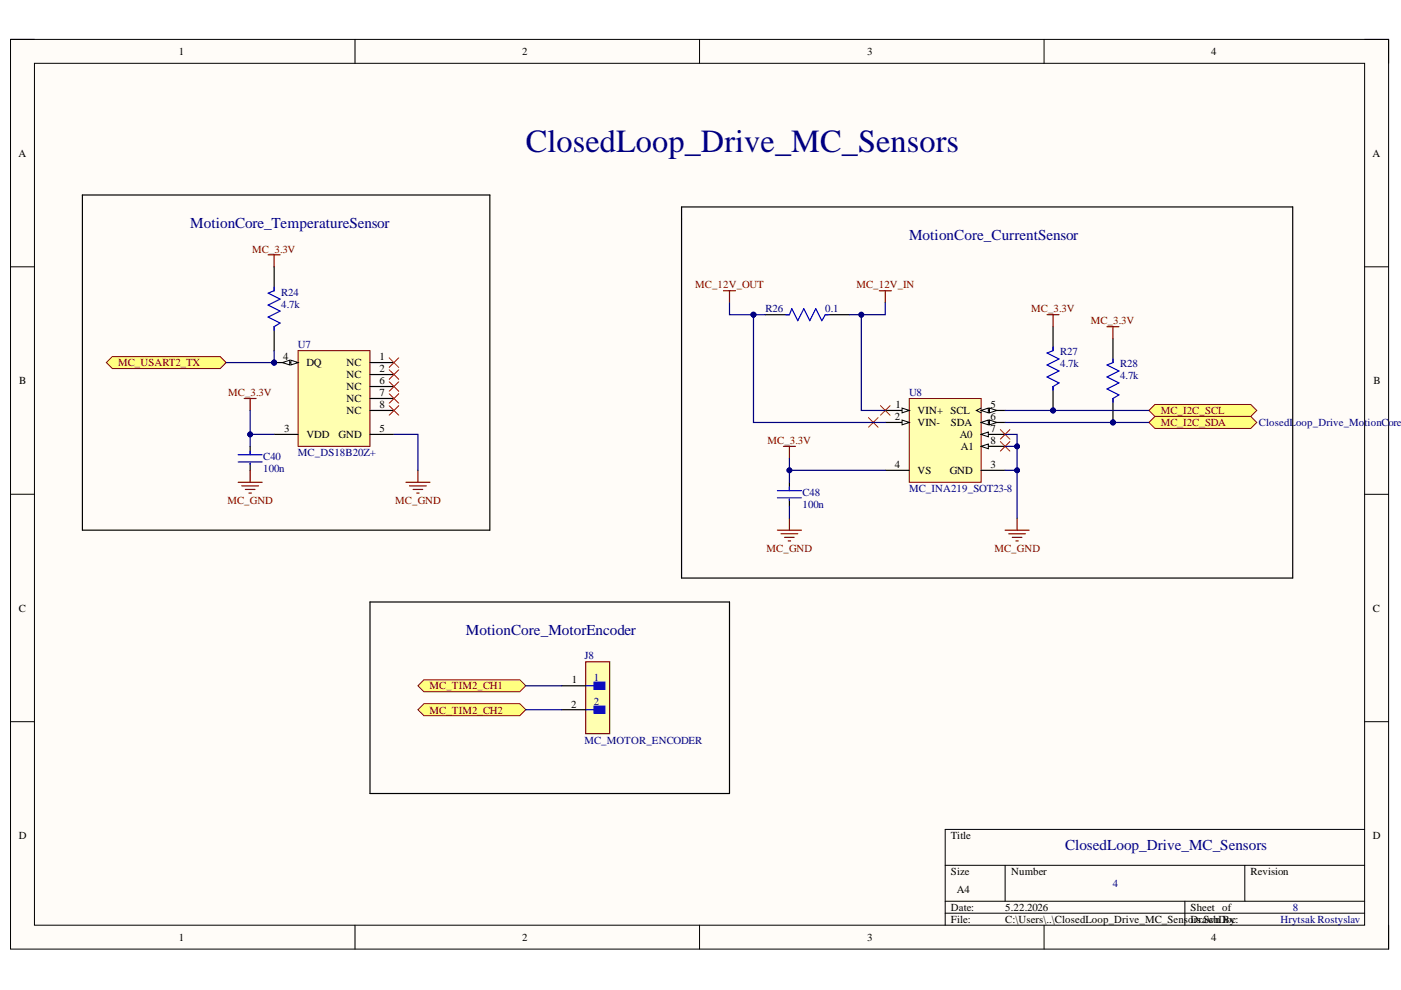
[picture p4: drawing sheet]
<svg xmlns="http://www.w3.org/2000/svg" width="297mm" height="210mm" viewBox="0 0 297 210" stroke-linecap="round" stroke-linejoin="round" font-family="sans-serif">
<defs><g id="words">
<text font-size="6.8" fill="#000080" x="111.5" y="32.3">ClosedLoop_Drive_MC_Sensors</text>
<g font-size="3.2" fill="#000080">
<text x="40.3" y="48.2">MotionCore_TemperatureSensor</text>
<text x="192.7" y="50.9">MotionCore_CurrentSensor</text>
<text x="98.8" y="134.6">MotionCore_MotorEncoder</text>
<text x="225.8" y="180.3">ClosedLoop_Drive_MC_Sensors</text>
</g>
<g font-size="2.3">
<text x="37.9" y="11.7">1</text>
<text x="110.7" y="11.7">2</text>
<text x="183.9" y="11.7">3</text>
<text x="256.8" y="11.7">4</text>
<text x="3.9" y="33.3">A</text>
<text x="291" y="33.3">A</text>
<text x="60" y="76.4">4</text>
<text x="64.9" y="77.6">DQ</text>
<text x="73.5" y="77.6">NC</text>
<text x="80.4" y="76.4">1</text>
<text x="4.1" y="81.4">B</text>
<text x="73.5" y="80.2">NC</text>
<text x="73.5" y="82.7">NC</text>
<text x="80.4" y="78.9">2</text>
<text x="80.4" y="81.4">6</text>
<text x="80.4" y="84">7</text>
<text x="291.2" y="81.4">B</text>
<text x="73.5" y="85.2">NC</text>
<text x="73.5" y="87.8">NC</text>
<text x="80.4" y="86.5">8</text>
<text x="189.7" y="89.1">2</text>
<text x="189.9" y="86.5">1</text>
<text x="194.5" y="87.8">VIN+ SCL</text>
<text x="210" y="86.5">5</text>
<text x="210" y="89.1">6</text>
<text x="60.2" y="91.7">3</text>
<text x="64.9" y="92.9">VDD</text>
<text x="71.8" y="92.9">GND</text>
<text x="80.4" y="91.7">5</text>
<text x="194.5" y="90.4">VIN-</text>
<text x="201.6" y="90.4">SDA</text>
<text x="203.5" y="92.9">A0</text>
<text x="203.7" y="95.5">A1</text>
<text x="210" y="91.7">7</text>
<text x="210" y="94.2">8</text>
<text x="189.7" y="99.3">4</text>
<text x="194.5" y="100.5">VS</text>
<text x="201.4" y="100.5">GND</text>
<text x="210" y="99.3">3</text>
<text x="4" y="129.7">C</text>
<text x="291.1" y="129.7">C</text>
<text x="121.3" y="144.9">1</text>
<text x="121.1" y="150">2</text>
<text x="4" y="177.9">D</text>
<text x="201.6" y="177.9">Title</text>
<text x="291.1" y="177.9">D</text>
<text x="201.6" y="185.5">Size</text>
<text x="214.4" y="185.5">Number</text>
<text x="265.1" y="185.5">Revision</text>
<text x="202.9" y="189.3">A4</text>
<text x="201.6" y="193.1">Date:</text>
<text x="201.6" y="195.7">File:</text>
<text x="213.1" y="193.1">5.22.2026</text>
<text x="213.1" y="195.7">C:\Users\..\ClosedLoop_Drive_MC_Sens</text>
<text x="251.9" y="195.7">oDrsrawn By:</text>
<text x="252.4" y="193.1">Sheet of</text>
<text x="254.6" y="195.7">.SchDoc</text>
<text x="37.9" y="199.5">1</text>
<text x="110.7" y="199.5">2</text>
<text x="183.9" y="199.5">3</text>
<text x="256.8" y="199.5">4</text>
</g>
<g font-size="2.3" fill="#800000">
<text x="53.4" y="53.6">MC_3.3V</text>
<text x="147.4" y="61.2">MC_12V_OUT</text>
<text x="181.6" y="61.2">MC_12V_IN</text>
<text x="218.6" y="66.2">MC_3.3V</text>
<text x="231.3" y="68.8">MC_3.3V</text>
<text x="25" y="77.6">MC_USART2_TX</text>
<text x="48.4" y="84">MC_3.3V</text>
<text x="246.1" y="87.8">MC_I2C_SCL</text>
<text x="162.7" y="94.2">MC_3.3V</text>
<text x="246.1" y="90.4">MC_I2C_SDA</text>
<text x="48.2" y="106.9">MC_GND</text>
<text x="83.8" y="106.9">MC_GND</text>
<text x="162.5" y="117">MC_GND</text>
<text x="210.8" y="117">MC_GND</text>
<text x="91.1" y="146.2">MC_TIM2_CH1</text>
<text x="91.1" y="151.3">MC_TIM2_CH2</text>
</g>
<g font-size="2.3" fill="#000080">
<text x="59.6" y="62.7">R24</text>
<text x="59.6" y="65.2">4.7k</text>
<text x="162.3" y="66.2">R26</text>
<text x="175" y="66.2">0.1</text>
<text x="63.2" y="73.8">U7</text>
<text x="224.8" y="75.4">R27</text>
<text x="224.8" y="77.9">4.7k</text>
<text x="237.5" y="77.9">R28</text>
<text x="192.7" y="84">U8</text>
<text x="237.5" y="80.4">4.7k</text>
<text x="266.9" y="90.4">ClosedLoop_Drive_Mot</text>
<text x="289.9" y="90.4">ionCore[1</text>
<text x="55.8" y="97.5">C40</text>
<text x="55.8" y="100">100n</text>
<text x="63.2" y="96.7">MC_DS18B20Z+</text>
<text x="170.2" y="105.1">C48</text>
<text x="170.2" y="107.6">100n</text>
<text x="192.7" y="104.3">MC_INA219_SOT23-8</text>
<text x="123.9" y="139.8">J8</text>
<text x="125.9" y="144.4">1</text>
<text x="125.9" y="149.5">2</text>
<text x="123.9" y="157.6">MC_MOTOR_ENCODER</text>
<text x="236" y="188.1">4</text>
<text x="271.5" y="195.7">Hrytsak Rostyslav</text>
<text x="274.1" y="193.1">8</text>
</g>
</g></defs>
<path d="M2.2 8.4h292.2v192.8h-292.2z" fill-rule="evenodd" fill="#fffcf8"/>
<path d="M2.2 8.4h292.2v192.8h-292.2z" fill="none" stroke="#000" stroke-width=".21"/>
<path d="M7.3 13.4h282v182.8h-282z" fill-rule="evenodd" fill="#fffcf8"/>
<g fill="none" stroke="#000" stroke-width=".21">
<path d="M2.2 8.3h5.1M7.3 13.4h282v182.8h-282zM75.3 8.3v5.1M148.3 8.3v5.1M221.4 8.4v5M289.3 8.4h5.1v5M2.2 56.6h5.1M289.3 56.6h5.1M2.2 104.8h5.1M289.3 104.8h5.1M2.2 153h5.1M289.3 153h5.1"/>
<path d="M289.3 175.9h-88.9v20.3M75.3 196.2v5M148.3 196.2v5M200.4 183.5h88.9M200.4 191.1h88.9M200.4 193.6h88.9M213.1 183.5v7.6M221.4 196.2v5M251.2 191.1v5.1M263.9 183.5v7.6M294.4 196.2v5"/>
</g>
<path d="M53 94.6v1.8M53 98.2v1.5" fill="none" stroke="#000" stroke-width=".25"/>
<path d="M50.5 96.4h5.1M50.5 97.9h5.1M53 95.7v.7M53 98.2v.2" fill="none" stroke="#00f" stroke-width=".25"/>
<path d="M53 99.7v2.6M50.5 102.3h5.1M51.3 103h3.5M52 103.8h2.1M52.8 104.5h.5" fill="none" stroke="#800000" stroke-width=".25"/>
<circle cx="58.1" cy="76.9" r=".51" fill="#000080"/>
<circle cx="58.1" cy="76.9" r=".51" fill="none" stroke="#000080" stroke-width=".21"/>
<path d="M63.2 74.3h15.2v20.3h-15.2z" fill-rule="evenodd" fill="#ffffb0"/>
<path d="M63.2 74.3h15.2v20.3h-15.2z" fill="none" stroke="#800000" stroke-width=".21"/>
<path d="M58.1 76.9h5.1M78.4 76.9h5.1M78.4 79.4h5.1M58.1 92.1h5.1" fill="none" stroke="#000" stroke-width=".25"/>
<path d="M61.7 76.4l1.5 .5-1.5 .5z" fill="#f8fcff"/>
<path d="M61.7 76.4l1.5 .5-1.5 .5z" fill="none" stroke="#000" stroke-width=".21"/>
<path d="M59.9 76.9l1.5-.5v1z" fill="#f8fcff"/>
<path d="M59.9 76.9l1.5-.5v1z" fill="none" stroke="#000" stroke-width=".21"/>
<circle cx="58.1" cy="76.9" r=".51" fill="#000080"/>
<circle cx="58.1" cy="76.9" r=".51" fill="none" stroke="#000080" stroke-width=".21"/>
<path d="M78.4 92.1h5.1M78.4 82h5.1M78.4 84.5h5.1M78.4 87h5.1" fill="none" stroke="#000" stroke-width=".25"/>
<path d="M82.5 78.4l2 2M82.5 75.9l2 2M84.5 78.4l-2 2M84.5 75.9l-2 2M82.5 86l2 2M82.5 83.5l2 2M82.5 80.9l2 2.1M84.5 86l-2 2M84.5 83.5l-2 2M84.5 80.9l-2 2.1" fill="none" stroke="#f00" stroke-width=".21"/>
<path d="M22.5 76.9l1.3-1.3h22.9l1.3 1.3-1.3 1.2h-22.9z" fill-rule="evenodd" fill="#ffff80"/>
<path d="M22.5 76.9l1.3-1.3h22.9l1.3 1.3-1.3 1.2h-22.9z" fill="none" stroke="#800000" stroke-width=".21"/>
<path d="M58.1 56.6v5M58.1 69.3v5" fill="none" stroke="#000" stroke-width=".25"/>
<path d="M58.1 60.9v.7l-1.3 .6 2.6 1.2-2.6 1.3 2.6 1.3-2.6 1.2 2.6 1.3-1.3 .8v.7" fill="none" stroke="#00f" stroke-width=".25"/>
<path d="M192.8 84.5h15.2v17.8h-15.2z" fill-rule="evenodd" fill="#ffffb0"/>
<path d="M192.8 84.5h15.2v17.8h-15.2z" fill="none" stroke="#800000" stroke-width=".21"/>
<path d="M187.7 87h5.1" fill="none" stroke="#000" stroke-width=".25"/>
<path d="M191.3 86.5l1.5 .5-1.5 .5z" fill="#f8fcff"/>
<path d="M191.3 86.5l1.5 .5-1.5 .5z" fill="none" stroke="#000" stroke-width=".21"/>
<path d="M187.7 89.6h5.1" fill="none" stroke="#000" stroke-width=".25"/>
<path d="M191.3 89.1l1.5 .5-1.5 .5z" fill="#f8fcff"/>
<path d="M191.3 89.1l1.5 .5-1.5 .5z" fill="none" stroke="#000" stroke-width=".21"/>
<path d="M187.7 99.7h5.1M208 99.7h5.1M208 87h5.1" fill="none" stroke="#000" stroke-width=".25"/>
<path d="M208 87l1.5-.5v1z" fill="#f8fcff"/>
<path d="M208 87l1.5-.5v1z" fill="none" stroke="#000" stroke-width=".21"/>
<path d="M209.8 86.5l1.5 .5-1.5 .5z" fill="#f8fcff"/>
<path d="M208 86.5l-1 .5 1 .5M209.8 86.5l1.5 .5-1.5 .5z" fill="none" stroke="#000" stroke-width=".21"/>
<path d="M208 89.6h5.1" fill="none" stroke="#000" stroke-width=".25"/>
<path d="M208 89.6l1.5-.5v1z" fill="#f8fcff"/>
<path d="M208 89.6l1.5-.5v1z" fill="none" stroke="#000" stroke-width=".21"/>
<path d="M209.8 89.1l1.5 .5-1.5 .5z" fill="#f8fcff"/>
<path d="M209.8 89.1l1.5 .5-1.5 .5z" fill="none" stroke="#000" stroke-width=".21"/>
<path d="M208 92.1h5.1" fill="none" stroke="#000" stroke-width=".25"/>
<path d="M208 92.1l1.5-.5v1z" fill="#f8fcff"/>
<path d="M208 92.1l1.5-.5v1z" fill="none" stroke="#000" stroke-width=".21"/>
<path d="M208 94.6h5.1" fill="none" stroke="#000" stroke-width=".25"/>
<path d="M208 94.6l1.5-.5v1z" fill="#f8fcff"/>
<path d="M208 94.6l1.5-.5v1z" fill="none" stroke="#000" stroke-width=".21"/>
<g fill="none" stroke="#800000" stroke-width=".25">
<path d="M51.8 84.5h2.5M53 84.5v2.5M88.6 99.7v2.6M166.1 94.6h2.5M167.4 94.6v2.6M86.1 102.3h5.1M86.8 103h3.6M87.6 103.8h2M88.4 104.5h.5M164.8 112.4h5.1M165.6 113.2h3.5M166.4 113.9h2"/>
<path d="M167.1 114.7h.5M167.4 109.9v2.5M213.1 112.4h5.1M213.9 113.2h3.5M214.6 113.9h2.1M215.4 114.7h.5M215.6 109.9v2.5"/>
</g>
<path d="M167.4 102.3v1.7M167.4 105.8v1.5" fill="none" stroke="#000" stroke-width=".25"/>
<path d="M164.8 104h5.1M164.8 105.6h5.1M167.4 103.3v.7M167.4 105.8v.3" fill="none" stroke="#00f" stroke-width=".25"/>
<circle cx="223.3" cy="87" r=".51" fill="#000080"/>
<circle cx="223.3" cy="87" r=".51" fill="none" stroke="#000080" stroke-width=".21"/>
<path d="M223.3 82v5" fill="none" stroke="#000" stroke-width=".25"/>
<circle cx="223.3" cy="87" r=".51" fill="#000080"/>
<circle cx="223.3" cy="87" r=".51" fill="none" stroke="#000080" stroke-width=".21"/>
<path d="M223.3 69.3v5" fill="none" stroke="#000" stroke-width=".25"/>
<path d="M223.3 73.6v.7l-1.3 .6 2.5 1.2-2.5 1.3 2.5 1.3-2.5 1.2 2.5 1.3-1.2 .8v.7" fill="none" stroke="#00f" stroke-width=".25"/>
<circle cx="236" cy="89.6" r=".51" fill="#000080"/>
<circle cx="236" cy="89.6" r=".51" fill="none" stroke="#000080" stroke-width=".21"/>
<path d="M236 84.5v5.1" fill="none" stroke="#000" stroke-width=".25"/>
<circle cx="236" cy="89.6" r=".51" fill="#000080"/>
<circle cx="236" cy="89.6" r=".51" fill="none" stroke="#000080" stroke-width=".21"/>
<path d="M236 71.8v5.1" fill="none" stroke="#000" stroke-width=".25"/>
<path d="M236 76.1v.8l-1.3 .5 2.5 1.3-2.5 1.2 2.5 1.3-2.5 1.3 2.5 1.2-1.2 .8v.8" fill="none" stroke="#00f" stroke-width=".25"/>
<path d="M56.8 54h2.6M58.1 54v2.6M222 66.7h2.5M223.3 66.7v2.6M234.7 69.3h2.5M236 69.3v2.5" fill="none" stroke="#800000" stroke-width=".25"/>
<path d="M243.6 87l1.3-1.2h20.3l1.3 1.2-1.3 1.3h-20.3z" fill-rule="evenodd" fill="#ffff80"/>
<path d="M243.6 87l1.3-1.2h20.3l1.3 1.2-1.3 1.3h-20.3z" fill="none" stroke="#800000" stroke-width=".21"/>
<path d="M244.9 88.3h20.3l1.3 1.3-1.3 1.2h-20.3l-1.3-1.2z" fill-rule="evenodd" fill="#ffff80"/>
<path d="M244.9 88.3h20.3l1.3 1.3-1.3 1.2h-20.3l-1.3-1.2z" fill="none" stroke="#800000" stroke-width=".21"/>
<path d="M162.3 66.7h5.1M175 66.7h5.1" fill="none" stroke="#000" stroke-width=".25"/>
<path d="M175.8 66.7h-.8l-.8 1.3-1.2-2.5-1.3 2.5-1.3-2.5-1.3 2.5-1.2-2.5-.5 1.2h-.8" fill="none" stroke="#00f" stroke-width=".25"/>
<path d="M153.4 61.6h2.5M154.7 61.6v2.6" fill="none" stroke="#800000" stroke-width=".25"/>
<path d="M124.2 140.3h5.1v15.3h-5.1z" fill-rule="evenodd" fill="#ffffb0"/>
<path d="M124.2 140.3h5.1v15.3h-5.1z" fill="none" stroke="#800000" stroke-width=".25"/>
<path d="M126 144.6h2.2v1.6h-2.2z" fill-rule="evenodd" fill="#00f"/>
<path d="M124.2 145.4h1.8M126 144.6h2.2v1.6h-2.2z" fill="none" stroke="#00f" stroke-width=".25"/>
<path d="M126 149.7h2.2v1.5h-2.2z" fill-rule="evenodd" fill="#00f"/>
<path d="M124.2 150.5h1.8M126 149.7h2.2v1.5h-2.2z" fill="none" stroke="#00f" stroke-width=".25"/>
<path d="M119.1 145.4h5.1M119.1 150.5h5.1" fill="none" stroke="#000" stroke-width=".25"/>
<path d="M89.9 144.1h20.3l1.3 1.3-1.3 1.3h-20.3l-1.3-1.3z" fill-rule="evenodd" fill="#ffff80"/>
<path d="M89.9 144.1h20.3l1.3 1.3-1.3 1.3h-20.3l-1.3-1.3z" fill="none" stroke="#800000" stroke-width=".21"/>
<path d="M88.6 150.5l1.3-1.3h20.3l1.3 1.3-1.3 1.2h-20.3z" fill-rule="evenodd" fill="#ffff80"/>
<path d="M88.6 150.5l1.3-1.3h20.3l1.3 1.3-1.3 1.2h-20.3z" fill="none" stroke="#800000" stroke-width=".21"/>
<path d="M17.5 41.3h86.4v71.1h-86.4zM144.5 43.9h129.6v78.7h-129.6zM78.4 127.6h76.3v40.6h-76.3z" fill="none" stroke="#000" stroke-width=".25"/>
<path d="M184.1 88.5l2.1 2.1M186.2 88.5l-2.1 2.1M186.7 86l2 2M188.7 86l-2 2M212.1 91.1l2 2M212.1 93.6l2 2.1M214.1 91.1l-2 2M214.1 93.6l-2 2.1" fill="none" stroke="#f00" stroke-width=".21"/>
<path d="M186.4 61.7h2.6M187.7 61.7v2.5" fill="none" stroke="#800000" stroke-width=".25"/>
<path d="M53 87v5.1h5.1M83.5 92.1h5.1v7.6" fill="none" stroke="#000080" stroke-width=".25"/>
<circle cx="53" cy="92.1" r=".51" fill="#000080"/>
<circle cx="53" cy="92.1" r=".51" fill="none" stroke="#000080" stroke-width=".21"/>
<path d="M48 76.9h10.1" fill="none" stroke="#000080" stroke-width=".25"/>
<circle cx="58.1" cy="76.9" r=".51" fill="#000080"/>
<circle cx="58.1" cy="76.9" r=".51" fill="none" stroke="#000080" stroke-width=".21"/>
<path d="M53 92.1v2.5" fill="none" stroke="#000080" stroke-width=".25"/>
<circle cx="53" cy="92.1" r=".51" fill="#000080"/>
<circle cx="53" cy="92.1" r=".51" fill="none" stroke="#000080" stroke-width=".21"/>
<path d="M58.1 74.3v2.6" fill="none" stroke="#000080" stroke-width=".25"/>
<circle cx="58.1" cy="76.9" r=".51" fill="#000080"/>
<circle cx="58.1" cy="76.9" r=".51" fill="none" stroke="#000080" stroke-width=".21"/>
<path d="M187.7 99.7h-20.3v2.6M167.4 107.3v2.6" fill="none" stroke="#000080" stroke-width=".25"/>
<circle cx="167.4" cy="99.7" r=".51" fill="#000080"/>
<circle cx="167.4" cy="99.7" r=".51" fill="none" stroke="#000080" stroke-width=".21"/>
<path d="M167.4 97.2v2.5" fill="none" stroke="#000080" stroke-width=".25"/>
<circle cx="167.4" cy="99.7" r=".51" fill="#000080"/>
<circle cx="167.4" cy="99.7" r=".51" fill="none" stroke="#000080" stroke-width=".21"/>
<path d="M213.1 87h30.5" fill="none" stroke="#000080" stroke-width=".25"/>
<circle cx="223.3" cy="87" r=".51" fill="#000080"/>
<circle cx="223.3" cy="87" r=".51" fill="none" stroke="#000080" stroke-width=".21"/>
<path d="M213.1 89.6h30.5" fill="none" stroke="#000080" stroke-width=".25"/>
<circle cx="236" cy="89.6" r=".51" fill="#000080"/>
<circle cx="236" cy="89.6" r=".51" fill="none" stroke="#000080" stroke-width=".21"/>
<path d="M215.6 99.7v10.2" fill="none" stroke="#000080" stroke-width=".25"/>
<circle cx="215.6" cy="99.7" r=".51" fill="#000080"/>
<circle cx="215.6" cy="99.7" r=".51" fill="none" stroke="#000080" stroke-width=".21"/>
<path d="M213.1 92.1h2.5v7.6h-2.5" fill="none" stroke="#000080" stroke-width=".25"/>
<circle cx="215.6" cy="99.7" r=".51" fill="#000080"/>
<circle cx="215.6" cy="99.7" r=".51" fill="none" stroke="#000080" stroke-width=".21"/>
<circle cx="215.6" cy="94.6" r=".51" fill="#000080"/>
<circle cx="215.6" cy="94.6" r=".51" fill="none" stroke="#000080" stroke-width=".21"/>
<path d="M213.1 94.6h2.5" fill="none" stroke="#000080" stroke-width=".25"/>
<circle cx="215.6" cy="94.6" r=".51" fill="#000080"/>
<circle cx="215.6" cy="94.6" r=".51" fill="none" stroke="#000080" stroke-width=".21"/>
<path d="M180.1 66.7h2.5v20.3h5.1" fill="none" stroke="#000080" stroke-width=".25"/>
<circle cx="182.6" cy="66.7" r=".51" fill="#000080"/>
<circle cx="182.6" cy="66.7" r=".51" fill="none" stroke="#000080" stroke-width=".21"/>
<path d="M187.7 64.2v2.5h-5.1" fill="none" stroke="#000080" stroke-width=".25"/>
<circle cx="182.6" cy="66.7" r=".51" fill="#000080"/>
<circle cx="182.6" cy="66.7" r=".51" fill="none" stroke="#000080" stroke-width=".21"/>
<path d="M154.7 64.2v2.5h5" fill="none" stroke="#000080" stroke-width=".25"/>
<circle cx="159.7" cy="66.7" r=".51" fill="#000080"/>
<circle cx="159.7" cy="66.7" r=".51" fill="none" stroke="#000080" stroke-width=".21"/>
<path d="M159.8 66.7v22.9h27.9M111.5 145.4h7.6M111.5 150.5h7.6" fill="none" stroke="#000080" stroke-width=".25"/>
<circle cx="159.7" cy="66.7" r=".51" fill="#000080"/>
<circle cx="159.7" cy="66.7" r=".51" fill="none" stroke="#000080" stroke-width=".21"/>
<path d="M159.7 66.7h2.6" fill="none" stroke="#000080" stroke-width=".25"/>
<circle cx="159.7" cy="66.7" r=".51" fill="#000080"/>
<circle cx="159.7" cy="66.7" r=".51" fill="none" stroke="#000080" stroke-width=".21"/>
<use href="#words"/>
</svg>
